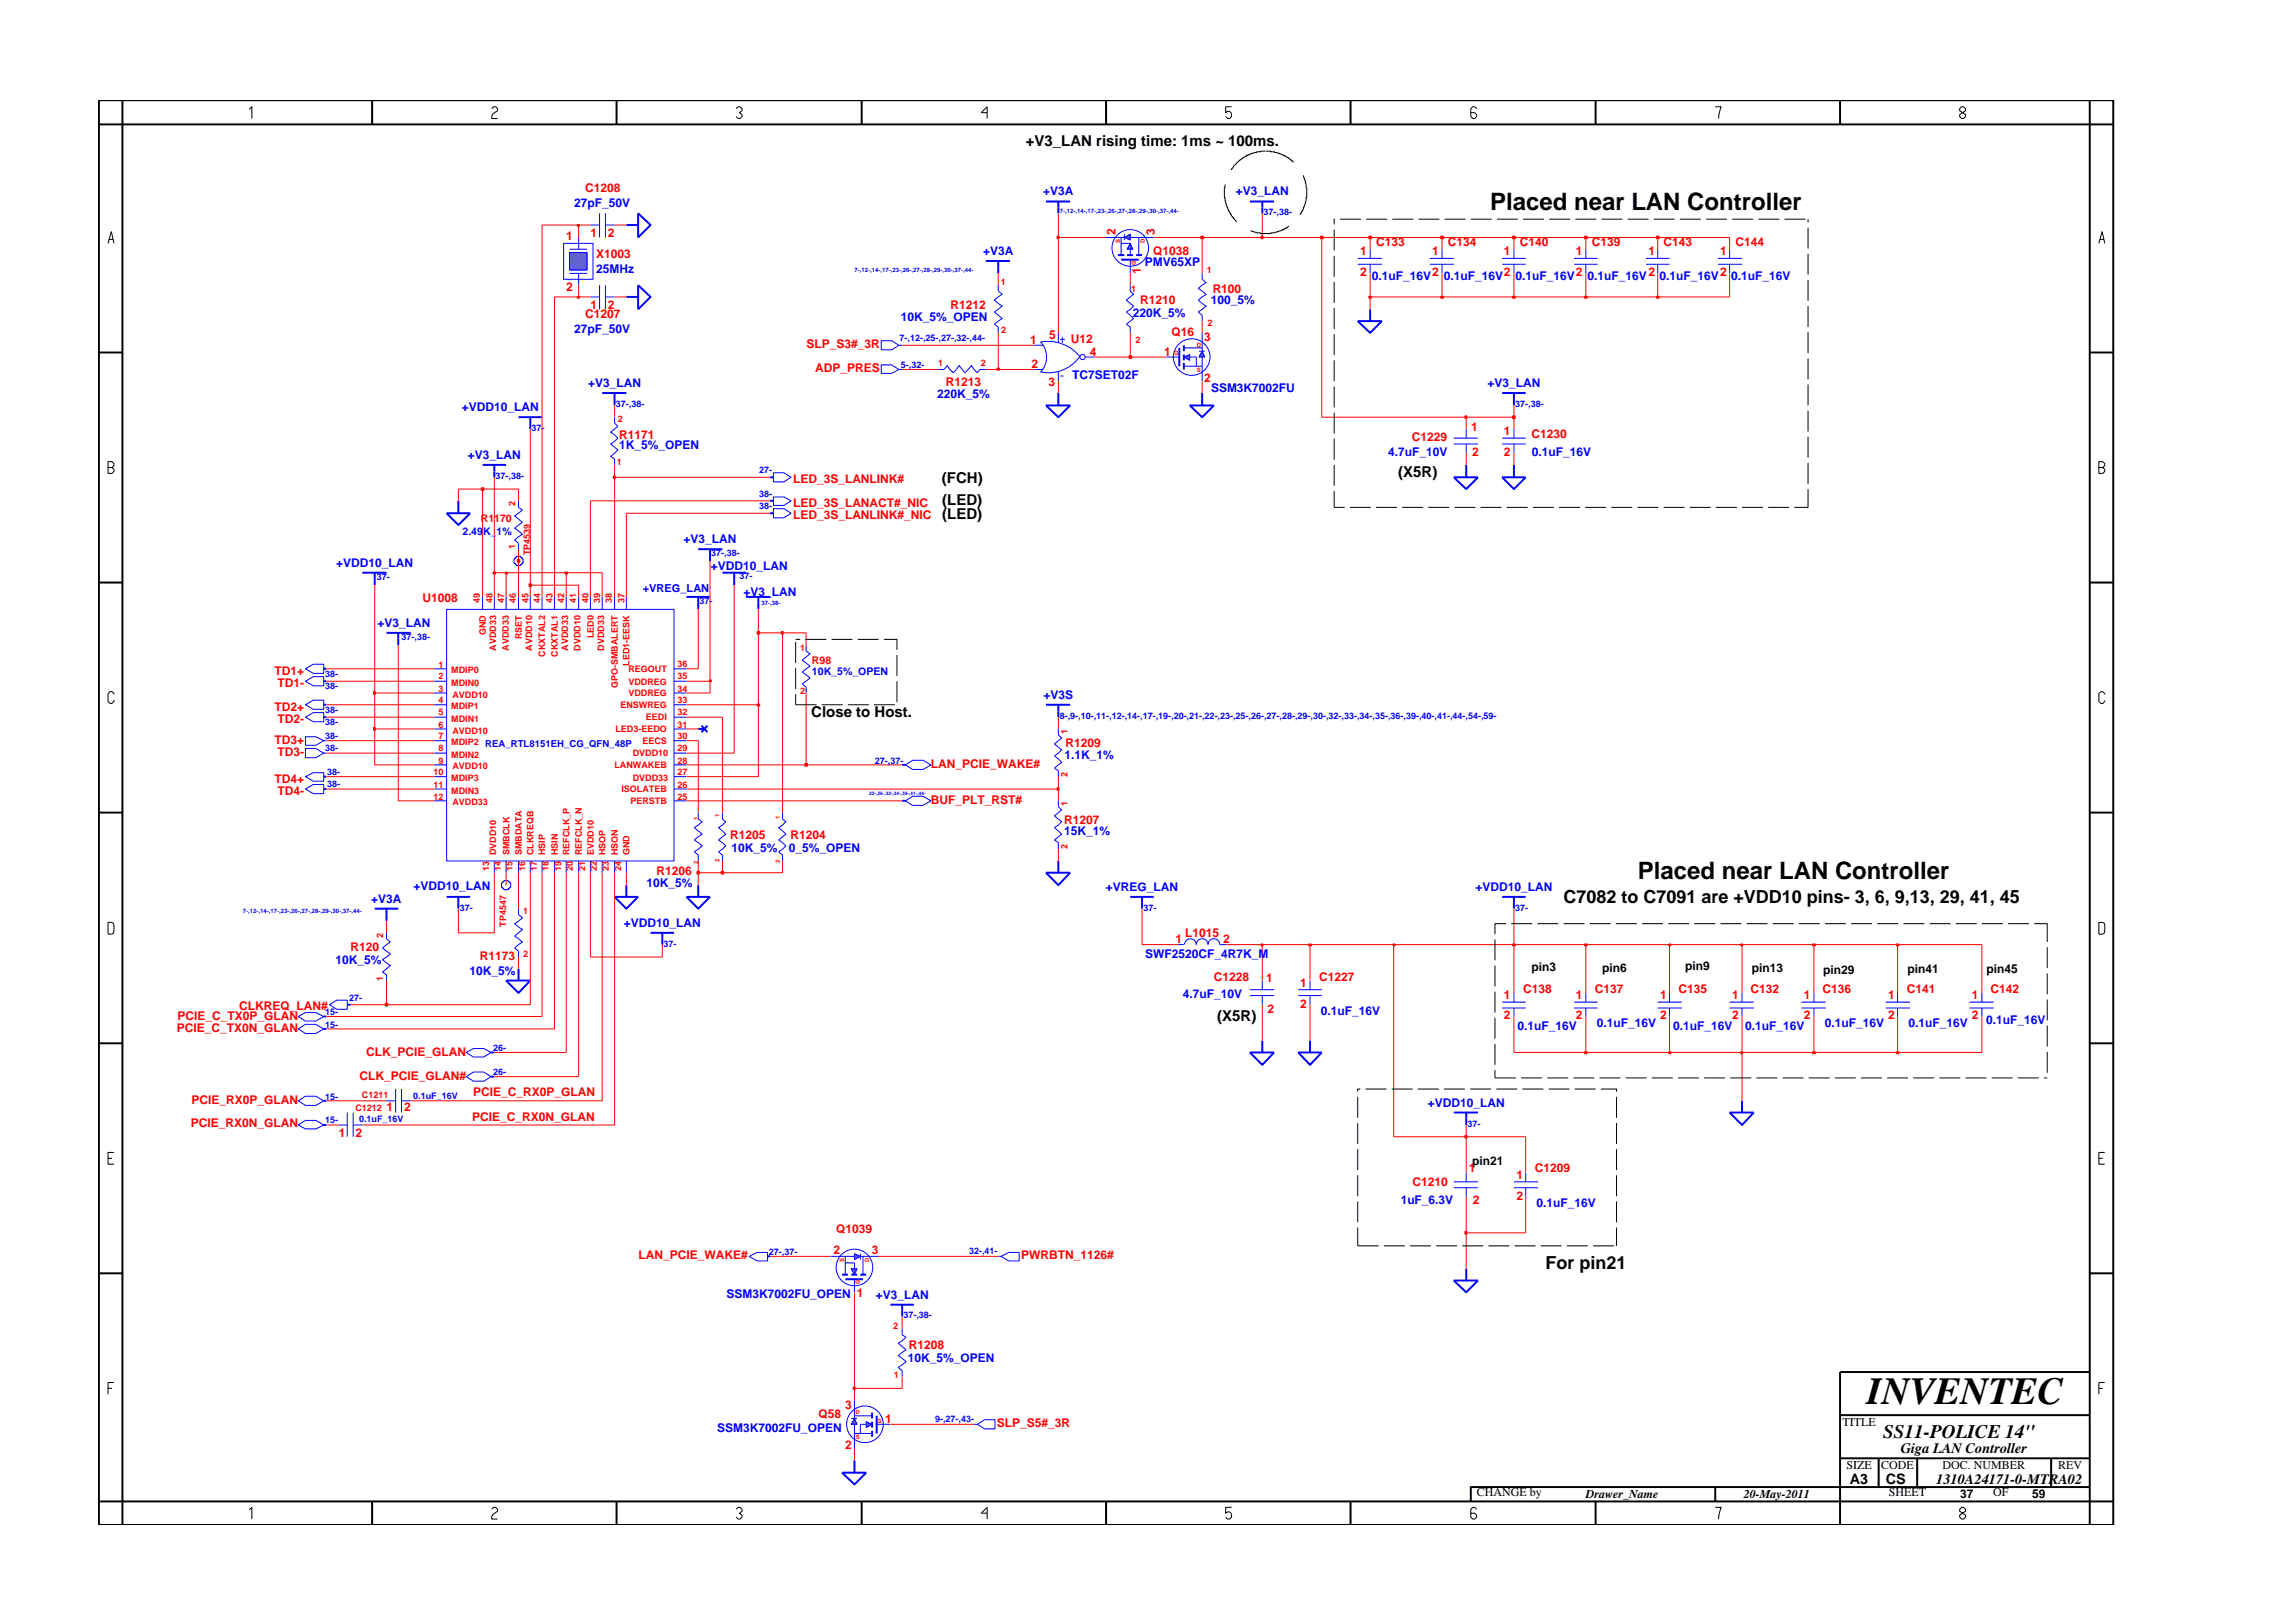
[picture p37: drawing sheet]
<svg xmlns="http://www.w3.org/2000/svg" width="297mm" height="210mm" viewBox="0 0 297 210" stroke-linecap="round" stroke-linejoin="round" font-family="sans-serif">
<defs><g id="words">
<text font-size="5" x="241.8" y="181.9">INVENTEC</text>
<g font-size="3.1">
<text x="193" y="27.2">Placed near LAN Controller</text>
<text x="212.2" y="113.9">Placed near LAN Controller</text>
</g>
<text font-size="2.5" x="244" y="186.3">SS11-POLICE 14&quot;</text>
<g font-size="2.3">
<text x="202.5" y="117">C7082 to C7091 are +VDD10 pins- 3, 6, 9,13, 29, 41, 45</text>
<text x="200.2" y="164.4">For pin21</text>
</g>
<g font-size="1.9">
<text x="132.9" y="18.9">+V3_LAN rising time: 1ms ~ 100ms.</text>
<text x="122" y="62.5">(FCH)</text>
<text x="122.1" y="65.4">(LED)</text>
<text x="181.1" y="61.8">(X5R)</text>
<text x="122.1" y="67.2">(LED)</text>
<text x="105.1" y="92.9">Close to Host.</text>
<text x="157.7" y="132.2">(X5R)</text>
<text x="246.2" y="188.2">Giga LAN Controller</text>
<text x="239.6" y="192.2">A3</text>
<text x="244.3" y="192.3">CS</text>
<text x="250.8" y="192.2">1310A24171-0-MTRA02</text>
</g>
<g font-size="1.6" fill="#00f">
<text x="74.4" y="26.9">27pF_50V</text>
<text x="135.1" y="25.3">+V3A</text>
<text x="160.1" y="25.3">+V3_LAN</text>
<text x="77.2" y="35.4">25MHz</text>
<text x="127.4" y="33">+V3A</text>
<text x="148.3" y="34.4">PMV65XP</text>
<text x="116.7" y="41.6">10K_5%_OPEN</text>
<text x="146.7" y="41.1">220K_5%</text>
<text x="156.9" y="39.4">100_5%</text>
<text x="177.7" y="36.3">0.1uF_16V</text>
<text x="187" y="36.3">0.1uF_16V</text>
<text x="196.3" y="36.3">0.1uF_16V</text>
<text x="205.7" y="36.3">0.1uF_16V</text>
<text x="215" y="36.3">0.1uF_16V</text>
<text x="224.3" y="36.3">0.1uF_16V</text>
<text x="74.4" y="43.1">27pF_50V</text>
<text x="59.8" y="53.3">+VDD10_LAN</text>
<text x="76.2" y="50.2">+V3_LAN</text>
<text x="121.4" y="51.5">220K_5%</text>
<text x="138.9" y="49.1">TC7SET02F</text>
<text x="156.9" y="50.8">SSM3K7002FU</text>
<text x="192.7" y="50.2">+V3_LAN</text>
<text x="60.6" y="59.5">+V3_LAN</text>
<text x="80.2" y="58.2">1K_5%_OPEN</text>
<text x="179.8" y="59.1">4.7uF_10V</text>
<text x="198.5" y="59.1">0.1uF_16V</text>
<text x="88.5" y="70.4">+V3_LAN</text>
<text x="43.6" y="73.4">+VDD10_LAN</text>
<text x="92.1" y="73.9">+VDD10_LAN</text>
<text x="96.3" y="77.2">+V3_LAN</text>
<text x="48.9" y="81.2">+V3_LAN</text>
<text x="135.2" y="90.5">+V3S</text>
<text x="137.9" y="98.3">1.1K_1%</text>
<text x="94.8" y="110.4">10K_5%</text>
<text x="102.2" y="110.4">0_5%_OPEN</text>
<text x="137.9" y="108.2">15K_1%</text>
<text x="48.1" y="117">+V3A</text>
<text x="53.5" y="115.3">+VDD10_LAN</text>
<text x="83.7" y="114.9">10K_5%</text>
<text x="143.3" y="115.4">+VREG_LAN</text>
<text x="191.1" y="115.4">+VDD10_LAN</text>
<text x="43.4" y="124.9">10K_5%</text>
<text x="80.8" y="120.1">+VDD10_LAN</text>
<text x="148.3" y="124.1">SWF2520CF_4R7K_M</text>
<text x="60.8" y="126.4">10K_5%</text>
<text x="153.2" y="129.3">4.7uF_10V</text>
<text x="171.1" y="131.5">0.1uF_16V</text>
<text x="196.6" y="133.4">0.1uF_16V</text>
<text x="206.8" y="133.1">0.1uF_16V</text>
<text x="216.7" y="133.4">0.1uF_16V</text>
<text x="226.1" y="133.4">0.1uF_16V</text>
<text x="236.4" y="133.1">0.1uF_16V</text>
<text x="247.2" y="133.1">0.1uF_16V</text>
<text x="257.3" y="132.6">0.1uF_16V</text>
<text x="185" y="143.4">+VDD10_LAN</text>
<text x="181.4" y="155.9">1uF_6.3V</text>
<text x="199" y="156.4">0.1uF_16V</text>
<text x="94.1" y="168.2">SSM3K7002FU_OPEN</text>
<text x="113.4" y="168.3">+V3_LAN</text>
<text x="117.6" y="176.4">10K_5%_OPEN</text>
<text x="92.9" y="185.4">SSM3K7002FU_OPEN</text>
</g>
<g font-size="1.6" fill="#f00">
<text x="75.8" y="24.9">C1208</text>
<text x="73.3" y="31.1">1</text>
<text x="76.5" y="30.8">1</text>
<text x="77.2" y="33.5">X1003</text>
<text x="78.8" y="30.8">2</text>
<text x="144.5" y="30.5" transform="rotate(-90 144.5 30.5)">2</text>
<text x="147.8" y="35.5" transform="rotate(-90 147.8 35.5)">1</text>
<text x="149.4" y="33.1">Q1038</text>
<text x="149.6" y="30.4" transform="rotate(-90 149.6 30.4)">3</text>
<text x="176.2" y="33">1</text>
<text x="176.2" y="35.8">2</text>
<text x="178.3" y="31.9">C133</text>
<text x="185.5" y="33">1</text>
<text x="185.5" y="35.8">2</text>
<text x="187.6" y="31.9">C134</text>
<text x="194.8" y="33">1</text>
<text x="194.8" y="35.8">2</text>
<text x="196.9" y="31.9">C140</text>
<text x="204.1" y="33">1</text>
<text x="204.1" y="35.8">2</text>
<text x="206.2" y="31.9">C139</text>
<text x="213.5" y="33">1</text>
<text x="213.5" y="35.8">2</text>
<text x="215.5" y="31.9">C143</text>
<text x="222.9" y="33">1</text>
<text x="222.9" y="35.8">2</text>
<text x="224.8" y="31.9">C144</text>
<text x="73.3" y="37.7">2</text>
<text x="75.8" y="41.2">C1207</text>
<text x="76.5" y="40.1">1</text>
<text x="78.8" y="40.1">2</text>
<text x="123.1" y="40.1">R1212</text>
<text x="147.7" y="39.3">R1210</text>
<text x="157.1" y="37.9">R100</text>
<text x="104.5" y="45.1">SLP_S3#_3R</text>
<text x="133.4" y="44.6">1</text>
<text x="133.6" y="47.6">2</text>
<text x="135.9" y="44">5</text>
<text x="138.7" y="44.4">U12</text>
<text x="141.2" y="46.1">4</text>
<text x="150.8" y="46.1">1</text>
<text x="151.8" y="43.5">Q16</text>
<text x="156" y="44.2">3</text>
<text x="105.6" y="48.2">ADP_PRES</text>
<text x="122.5" y="50.1">R1213</text>
<text x="135.8" y="50">3</text>
<text x="156" y="49.5">2</text>
<text x="80.2" y="56.9">R1171</text>
<text x="182.9" y="57.2">C1229</text>
<text x="190.6" y="55.9">1</text>
<text x="190.7" y="59.1">2</text>
<text x="194.8" y="56.3">1</text>
<text x="194.8" y="59.1">2</text>
<text x="198.4" y="56.7">C1230</text>
<text x="102.7" y="62.6">LED_3S_LANLINK#</text>
<text x="102.7" y="65.7">LED_3S_LANACT#_NIC</text>
<text x="102.7" y="67.2">LED_3S_LANLINK#_NIC</text>
<text x="54.7" y="78">U1008</text>
<text x="35.6" y="87.5">TD1+</text>
<text x="35.9" y="89">TD1-</text>
<text x="35.6" y="92.1">TD2+</text>
<text x="35.9" y="93.6">TD2-</text>
<text x="35.6" y="96.4">TD3+</text>
<text x="35.6" y="101.4">TD4+</text>
<text x="35.9" y="97.9">TD3-</text>
<text x="120.6" y="99.5">LAN_PCIE_WAKE#</text>
<text x="138" y="96.7">R1209</text>
<text x="35.9" y="103">TD4-</text>
<text x="120.6" y="104.1">BUF_PLT_RST#</text>
<text x="137.9" y="106.8">R1207</text>
<text x="85" y="113.4">R1206</text>
<text x="94.6" y="108.7">R1205</text>
<text x="102.4" y="108.7">R1204</text>
<text x="45.4" y="123.3">R120</text>
<text x="62.2" y="124.4">R1173</text>
<text x="152.3" y="122.2">1</text>
<text x="153.5" y="121.4">L1015</text>
<text x="158.4" y="122.2">2</text>
<text x="31" y="130.9">CLKREQ_LAN#</text>
<text x="157.3" y="127.1">C1228</text>
<text x="164" y="127.2">1</text>
<text x="164.2" y="131.3">2</text>
<text x="168.4" y="127.9">1</text>
<text x="168.4" y="130.5">2</text>
<text x="170.9" y="127.1">C1227</text>
<text x="194.8" y="129.4">1</text>
<text x="197.3" y="128.6">C138</text>
<text x="204.1" y="129.4">1</text>
<text x="206.6" y="128.6">C137</text>
<text x="215.1" y="129.4">1</text>
<text x="217.5" y="128.6">C135</text>
<text x="224.4" y="129.4">1</text>
<text x="226.8" y="128.6">C132</text>
<text x="233.7" y="129.4">1</text>
<text x="236.1" y="128.6">C136</text>
<text x="244.6" y="129.4">1</text>
<text x="247" y="128.6">C141</text>
<text x="255.5" y="129.4">1</text>
<text x="257.8" y="128.6">C142</text>
<text x="22.9" y="133.7">PCIE_C_TX0N_GLAN</text>
<text x="23" y="132.1">PCIE_C_TX0P_GLAN</text>
<text x="47.4" y="136.7">CLK_PCIE_GLAN</text>
<text x="194.8" y="132.1">2</text>
<text x="204.1" y="132.1">2</text>
<text x="215.1" y="132.1">2</text>
<text x="224.4" y="132.1">2</text>
<text x="233.7" y="132.1">2</text>
<text x="244.6" y="132.1">2</text>
<text x="255.5" y="132.1">2</text>
<text x="24.8" y="143">PCIE_RX0P_GLAN</text>
<text x="46.6" y="139.9">CLK_PCIE_GLAN#</text>
<text x="50.1" y="143.9">1</text>
<text x="52.3" y="143.9">2</text>
<text x="61.3" y="142">PCIE_C_RX0P_GLAN</text>
<text x="24.7" y="146.1">PCIE_RX0N_GLAN</text>
<text x="43.9" y="147.3">1</text>
<text x="46.1" y="147.3">2</text>
<text x="61.2" y="145.2">PCIE_C_RX0N_GLAN</text>
<text x="183" y="153.7">C1210</text>
<text x="190.3" y="151.9">1</text>
<text x="196.4" y="152.7">1</text>
<text x="196.4" y="155.4">2</text>
<text x="198.8" y="151.9">C1209</text>
<text x="108.3" y="159.7">Q1039</text>
<text x="190.8" y="156">2</text>
<text x="82.7" y="163.2">LAN_PCIE_WAKE#</text>
<text x="108" y="162.5">2</text>
<text x="113" y="162.5">3</text>
<text x="132.3" y="163.1">PWRBTN_1126#</text>
<text x="111" y="168">1</text>
<text x="117.7" y="174.8">R1208</text>
<text x="106" y="183.8">Q58</text>
<text x="109.5" y="182.5">3</text>
<text x="114.6" y="184.3">1</text>
<text x="129.1" y="184.9">SLP_S5#_3R</text>
<text x="109.5" y="187.7">2</text>
</g>
<g font-size="1.6">
<text x="198.4" y="125.8">pin3</text>
<text x="207.6" y="125.9">pin6</text>
<text x="218.3" y="125.6">pin9</text>
<text x="226.9" y="125.9">pin13</text>
<text x="247.1" y="126">pin41</text>
<text x="257.3" y="126">pin45</text>
<text x="236.2" y="126.2">pin29</text>
<text x="190.7" y="150.9">pin21</text>
<text x="238.7" y="184.8">TITLE</text>
<text x="239.2" y="190.4">SIZE</text>
<text x="243.7" y="190.4">CODE</text>
<text x="251.6" y="190.4">DOC. NUMBER</text>
<text x="266.6" y="190.4">REV</text>
<text x="191.3" y="193.8">CHANGE by</text>
<text x="205.4" y="194.1">Drawer_Name</text>
<text x="225.9" y="194.1">20-May-2011</text>
<text x="244.7" y="193.8">SHEET</text>
<text x="253.9" y="194.1">37</text>
<text x="258.2" y="193.8">OF</text>
<text x="263.3" y="194.1">59</text>
</g>
<g font-size="1.4" fill="#00f">
<text x="59.9" y="69.3">2.49K_1%</text>
<text x="83.3" y="76.7">+VREG_LAN</text>
<text x="105.2" y="87.4">10K_5%_OPEN</text>
</g>
<g font-size="1.4" fill="#f00">
<text x="62.3" y="67.6">R1170</text>
<text x="105.2" y="86">R98</text>
</g>
<g font-size="1.2" fill="#00f">
<text x="163.7" y="27.9">37-,38-</text>
<text x="116.5" y="44.1">7-,12-,25-,27-,32-,44-</text>
<text x="116.7" y="47.6">5-,32-</text>
<text x="79.8" y="52.8">37-,38-</text>
<text x="196.3" y="52.8">37-,38-</text>
<text x="68.9" y="55.8">37-</text>
<text x="64.2" y="62.1">37-,38-</text>
<text x="98.3" y="64.4">38-</text>
<text x="98.3" y="61.3">27-</text>
<text x="98.3" y="66">38-</text>
<text x="92.1" y="72">37-,38-</text>
<text x="48.8" y="75.1">37-</text>
<text x="95.8" y="75">37-</text>
<text x="52" y="82.9">37-,38-</text>
<text x="90.6" y="78.3">37-</text>
<text x="42.1" y="89.3">38-</text>
<text x="42.1" y="87.7">38-</text>
<text x="42.1" y="93.9">38-</text>
<text x="42.1" y="92.4">38-</text>
<text x="42.1" y="95.8">38-</text>
<text x="137.3" y="93.2">8-,9-,10-,11-,12-,14-,17-,19-,20-,21-,22-,23-,25-,26-,27-,28-,29-,30-,32-,33-,34-,35-,36-,39-,40-,41-,44-,54-,59-</text>
<text x="42.1" y="97.3">38-</text>
<text x="42.4" y="100.4">38-</text>
<text x="42.4" y="102">38-</text>
<text x="113.3" y="98.9">27-,37-</text>
<text x="59.5" y="118">37-</text>
<text x="148.1" y="118">37-</text>
<text x="196.3" y="118">37-</text>
<text x="86" y="122.6">37-</text>
<text x="42.1" y="131.5">15-</text>
<text x="45.2" y="129.7">27-</text>
<text x="42.1" y="133.1">15-</text>
<text x="63.9" y="136.2">26-</text>
<text x="42.1" y="142.4">15-</text>
<text x="53.5" y="142.4">0.1uF_16V</text>
<text x="63.9" y="139.3">26-</text>
<text x="42.1" y="145.5">15-</text>
<text x="46.5" y="145.3">0.1uF_16V</text>
<text x="190.1" y="146">37-</text>
<text x="99.6" y="162.6">27-,37-</text>
<text x="125.5" y="162.4">32-,41-</text>
<text x="117" y="170.8">37-,38-</text>
<text x="121.1" y="184.2">9-,27-,43-</text>
</g>
<g font-size="1.2" fill="#f00">
<text x="156.4" y="35.3">1</text>
<text x="129.7" y="36.9">1</text>
<text x="146.5" y="37.9">1</text>
<text x="121.5" y="47.4">1</text>
<text x="127.1" y="47.4">2</text>
<text x="129.7" y="43.1">2</text>
<text x="147.1" y="44.5">2</text>
<text x="156.4" y="42.3">2</text>
<text x="80" y="54.6">2</text>
<text x="66.7" y="65.5" transform="rotate(-90 66.7 65.5)">2</text>
<text x="79.9" y="60.2">1</text>
<text x="66.7" y="71.1" transform="rotate(-90 66.7 71.1)">1</text>
<text x="68.7" y="71.9" transform="rotate(-90 68.7 71.9)">TP4539</text>
<text x="62.2" y="78.2" transform="rotate(-90 62.2 78.2)">49</text>
<text x="62.9" y="82.3" transform="rotate(-90 62.9 82.3)">GND</text>
<text x="63.8" y="78.2" transform="rotate(-90 63.8 78.2)">48</text>
<text x="65.3" y="78.2" transform="rotate(-90 65.3 78.2)">47</text>
<text x="66.8" y="78.2" transform="rotate(-90 66.8 78.2)">46</text>
<text x="67.6" y="82.8" transform="rotate(-90 67.6 82.8)">RSET</text>
<text x="68.4" y="78.2" transform="rotate(-90 68.4 78.2)">45</text>
<text x="70" y="78.2" transform="rotate(-90 70 78.2)">44</text>
<text x="71.6" y="78.2" transform="rotate(-90 71.6 78.2)">43</text>
<text x="73.1" y="78.2" transform="rotate(-90 73.1 78.2)">42</text>
<text x="74.6" y="78.2" transform="rotate(-90 74.6 78.2)">41</text>
<text x="76.2" y="78.2" transform="rotate(-90 76.2 78.2)">40</text>
<text x="76.9" y="82.7" transform="rotate(-90 76.9 82.7)">LED0</text>
<text x="77.8" y="78.2" transform="rotate(-90 77.8 78.2)">39</text>
<text x="79.3" y="78.2" transform="rotate(-90 79.3 78.2)">38</text>
<text x="80.9" y="78.2" transform="rotate(-90 80.9 78.2)">37</text>
<text x="56.8" y="88">2</text>
<text x="56.8" y="86.5">1</text>
<text x="56.8" y="89.6">3</text>
<text x="58.4" y="88.8">MDIN0</text>
<text x="58.4" y="87.2">MDIP0</text>
<text x="64.3" y="84.3" transform="rotate(-90 64.3 84.3)">AVDD33</text>
<text x="65.9" y="84.3" transform="rotate(-90 65.9 84.3)">AVDD33</text>
<text x="68.9" y="84.3" transform="rotate(-90 68.9 84.3)">AVDD10</text>
<text x="70.6" y="85.1" transform="rotate(-90 70.6 85.1)">CKXTAL2</text>
<text x="72.3" y="85.1" transform="rotate(-90 72.3 85.1)">CKXTAL1</text>
<text x="73.6" y="84.3" transform="rotate(-90 73.6 84.3)">AVDD33</text>
<text x="75.2" y="84.3" transform="rotate(-90 75.2 84.3)">DVDD10</text>
<text x="78.3" y="84.3" transform="rotate(-90 78.3 84.3)">DVDD33</text>
<text x="80" y="89.1" transform="rotate(-90 80 89.1)">GPO-SMBALERT</text>
<text x="81.4" y="87.1">REGOUT</text>
<text x="81.4" y="88.7">VDDREG</text>
<text x="81.6" y="86.2" transform="rotate(-90 81.6 86.2)">LED1-EESK</text>
<text x="87.7" y="86.5">36</text>
<text x="87.7" y="89.6">34</text>
<text x="87.7" y="88">35</text>
<text x="103.7" y="84.4">1</text>
<text x="103.7" y="89.9">2</text>
<text x="56.8" y="92.7">5</text>
<text x="56.8" y="94.3">6</text>
<text x="56.8" y="91.1">4</text>
<text x="56.8" y="95.8">7</text>
<text x="58.4" y="93.5">MDIN1</text>
<text x="58.4" y="91.9">MDIP1</text>
<text x="58.6" y="95">AVDD10</text>
<text x="58.6" y="90.4">AVDD10</text>
<text x="79.7" y="94.9">LED3-EEDO</text>
<text x="80.4" y="91.7">ENSWREG</text>
<text x="81.4" y="90.2">VDDREG</text>
<text x="83.7" y="93.3">EEDI</text>
<text x="87.7" y="94.3">31</text>
<text x="87.7" y="95.8">30</text>
<text x="87.7" y="92.7">32</text>
<text x="87.7" y="91.1">33</text>
<text x="138.3" y="95.1" transform="rotate(-90 138.3 95.1)">1</text>
<text x="56.1" y="100.4">10</text>
<text x="56.8" y="97.3">8</text>
<text x="56.8" y="98.9">9</text>
<text x="58.4" y="98.2">MDIN2</text>
<text x="58.4" y="96.5">MDIP2 REA_RTL8151EH_CG_QFN_48P</text>
<text x="58.4" y="101.2">MDIP3</text>
<text x="58.6" y="99.7">AVDD10</text>
<text x="79.6" y="99.5">LANWAKEB</text>
<text x="82" y="101.2">DVDD33</text>
<text x="82" y="98">DVDD10</text>
<text x="83.2" y="96.4">EECS</text>
<text x="87.7" y="98.9">28</text>
<text x="87.7" y="100.4">27</text>
<text x="87.7" y="97.3">29</text>
<text x="138.3" y="100.6" transform="rotate(-90 138.3 100.6)">2</text>
<text x="56.1" y="102.1">11</text>
<text x="56.1" y="103.6">12</text>
<text x="58.4" y="102.8">MDIN3</text>
<text x="58.6" y="104.3">AVDD33</text>
<text x="80.5" y="102.6">ISOLATEB</text>
<text x="81.7" y="104.2">PERSTB</text>
<text x="87.7" y="102.1">26</text>
<text x="87.7" y="103.6">25</text>
<text x="138.3" y="104.4" transform="rotate(-90 138.3 104.4)">1</text>
<text x="63.4" y="112.8" transform="rotate(-90 63.4 112.8)">13</text>
<text x="64.3" y="110.8" transform="rotate(-90 64.3 110.8)">DVDD10</text>
<text x="64.9" y="112.8" transform="rotate(-90 64.9 112.8)">14</text>
<text x="66" y="110.8" transform="rotate(-90 66 110.8)">SMBCLK</text>
<text x="66.4" y="112.8" transform="rotate(-90 66.4 112.8)">15</text>
<text x="67.6" y="110.8" transform="rotate(-90 67.6 110.8)">SMBDATA</text>
<text x="68" y="112.8" transform="rotate(-90 68 112.8)">16</text>
<text x="69.1" y="110.8" transform="rotate(-90 69.1 110.8)">CLKREQB</text>
<text x="69.5" y="112.8" transform="rotate(-90 69.5 112.8)">17</text>
<text x="70.6" y="110.8" transform="rotate(-90 70.6 110.8)">HSIP</text>
<text x="71.1" y="112.8" transform="rotate(-90 71.1 112.8)">18</text>
<text x="72.3" y="110.8" transform="rotate(-90 72.3 110.8)">HSIN</text>
<text x="72.7" y="112.8" transform="rotate(-90 72.7 112.8)">19</text>
<text x="73.8" y="110.8" transform="rotate(-90 73.8 110.8)">REFCLK_P</text>
<text x="74.2" y="112.8" transform="rotate(-90 74.2 112.8)">20</text>
<text x="75.4" y="110.8" transform="rotate(-90 75.4 110.8)">REFCLK_N</text>
<text x="75.8" y="112.8" transform="rotate(-90 75.8 112.8)">21</text>
<text x="76.9" y="110.8" transform="rotate(-90 76.9 110.8)">EVDD10</text>
<text x="77.3" y="112.8" transform="rotate(-90 77.3 112.8)">22</text>
<text x="78.4" y="110.8" transform="rotate(-90 78.4 110.8)">HSOP</text>
<text x="78.9" y="112.8" transform="rotate(-90 78.9 112.8)">23</text>
<text x="80" y="110.8" transform="rotate(-90 80 110.8)">HSON</text>
<text x="80.5" y="112.8" transform="rotate(-90 80.5 112.8)">24</text>
<text x="81.6" y="110.8" transform="rotate(-90 81.6 110.8)">GND</text>
<text x="138.3" y="110" transform="rotate(-90 138.3 110)">2</text>
<text x="67.8" y="118.4">1</text>
<text x="49.6" y="121.5" transform="rotate(-90 49.6 121.5)">2</text>
<text x="65.6" y="120.1" transform="rotate(-90 65.6 120.1)">TP4547</text>
<text x="67.8" y="124">2</text>
<text x="49.6" y="127" transform="rotate(-90 49.6 127)">1</text>
<text x="46" y="143.9">C1212</text>
<text x="46.9" y="142.3">C1211</text>
<text x="115.7" y="172.2">2</text>
<text x="115.8" y="178.5">1</text>
</g>
<g font-size=".8" fill="#00f">
<text x="137.3" y="27.6">7-,12-,14-,17-,23-,26-,27-,28-,29-,30-,37-,44-</text>
<text x="110.7" y="35.2">7-,12-,14-,17-,23-,26-,27-,28-,29-,30-,37-,44-</text>
<text x="98.7" y="78.3">37-,38-</text>
<text x="31.4" y="118.3">7-,12-,14-,17-,23-,26-,27-,28-,29-,30-,37-,44-</text>
</g>
<g font-size=".8" fill="#f00">
<text x="145.1" y="31.4" transform="rotate(-90 145.1 31.4)">S</text>
<text x="147.1" y="34.3" transform="rotate(-90 147.1 34.3)">G</text>
<text x="148.3" y="31.4" transform="rotate(-90 148.3 31.4)">D</text>
<text x="152.1" y="46">G</text>
<text x="155.1" y="44.9">D</text>
<text x="155.1" y="48.1">S</text>
<text x="90.4" y="106.2" transform="rotate(-90 90.4 106.2)">1</text>
<text x="93.2" y="105.8" transform="rotate(-90 93.2 105.8)">1</text>
<text x="101" y="106" transform="rotate(-90 101 106)">1</text>
<text x="90.4" y="112" transform="rotate(-90 90.4 112)">2</text>
<text x="93.2" y="111.6" transform="rotate(-90 93.2 111.6)">2</text>
<text x="101" y="111.8" transform="rotate(-90 101 111.8)">2</text>
<text x="109.4" y="163.4" transform="rotate(-90 109.4 163.4)">S</text>
<text x="111.4" y="166.4" transform="rotate(-90 111.4 166.4)">G</text>
<text x="112.6" y="163.4" transform="rotate(-90 112.6 163.4)">D</text>
<text x="110.8" y="183.2">D</text>
<text x="113.6" y="184.4">G</text>
<text x="110.8" y="186.4">S</text>
</g>
<text font-size=".6" fill="#00f" x="112.6" y="103">22-,26-,32-,34-,39-,41-,44-</text>
</g></defs>
<g fill="none" stroke="#00f" stroke-width=".25">
<path d="M81.1 38.5h1.6M82.7 36.9l1.6 1.6-1.6 1.6zM161.9 26.1h3.1M163.5 26.1v1.5M152.8 45.1v2.3M57.9 66.5h3l-1.5 1.5zM59.4 64.9v1.6M99.8 66.5h.4M41.9 100.6h.4M41.9 102.2h.4M84.3 120.8h3M85.8 120.8v1.6"/>
<path d="M99.4 162.8h.4M188.3 165.9h3.2l-1.6 1.5zM189.9 164.4v1.5"/>
</g>
<g fill="none" stroke="#00f" stroke-width=".13">
<path d="M129.3 36.9v.8l.5 .4-1 .8 1 .8-1 .7 1 .9-1 .7 .5 .4v.7M114.2 44.1h1.3l.9 .6-.9 .6h-1.3zM116.4 44.7h.5M151.1 46.3h1.7M100.2 65.9h1.3l1 .6-1 .6h-1.3zM39.6 100.6l1-.5h1.3v1.1h-1.3zM39.6 102.2l1-.6h1.3v1.2h-1.3zM67.2 117.7v.8l.5 .4-1 .8 1 .7-1 .9 1 .7-1 .8 .5 .4v.8M101.4 105.3v.8l.4 .4-.9 .7 .9 .9-.9 .7 .9 .8-.9 .7 .5 .5v.7M137.1 103.7v.8l.4 .4-.9 .8 .9 .8-.9 .7 .9 .9-.9 .7 .5 .4v.8M161.9 128.2h3.1M161.9 129h3.1"/>
<path d="M163.5 127v1.2M163.5 129v1.2M168.2 128.2h3M168.2 129h3M169.7 127v1.2M169.7 129v1.2M203.9 129.8h3.1M203.9 130.6h3.1M205.4 128.6v1.2M205.4 130.6v1.1M196.1 153.1h3.1M196.1 153.9h3.1"/>
<path d="M197.6 151.9v1.2M197.6 153.9v1.2M97.1 162.8l1-.6h1.3v1.2h-1.3z"/>
</g>
<path d="M155.7 45.5l.4 .8h-.8z" fill="#3c3cc8"/>
<path d="M155.3 45.5h.8M155.7 45.5l.4 .8h-.8z" fill="none" stroke="#00f" stroke-width=".13"/>
<path d="M153.4 46.3l.7-.4v.8z" fill="#3c3cc8"/>
<g fill="none" stroke="#00f" stroke-width=".13">
<path d="M76.5 29.2h1.2M76.5 38.5h1.2M77.7 27.6v3.2M77.7 36.9v3.2M78.4 29.2h1.2M78.4 27.6v3.2M78.4 36.9v3.2M78.4 38.5h1.2M146.4 33.6v1.8M155.7 35.4v.8l.5 .4-1 .8 1 .7-1 .8 1 .8-1 .7 .5 .4v.8M175.9 33.5h3.1M175.9 34.2h3.1"/>
<path d="M177.5 32.3v1.2M177.5 34.2v1.2M185.2 33.5h3.1M185.2 34.2h3.1M186.8 32.3v1.2M186.8 34.2v1.2M203.9 33.5h3.1M203.9 34.2h3.1M205.4 32.3v1.2M205.4 34.2v1.2M213.2 33.5h3.1M213.2 34.2h3.1"/>
<path d="M214.7 32.3v1.2M214.7 34.2v1.2M114.2 47.3h1.3l.9 .6-.9 .5h-1.3zM116.4 47.9h.5M134 47.9h1.2M134 44.7h1.2M134.8 44.3a2.79 2.79 0 0 1 0 3.9M134.8 44.3a5.3 5.3 0 0 1 5.1 1.9M137.1 43.1v1.3M137.1 48.1v1.3M137.4 44h.6M137.4 48.7h.4"/>
<path d="M137.6 43.6v.8M139.9 46.2a4.9 4.9 0 0 1-5.1 2M140.7 46.3h1.1M153.4 46.3l.7-.4v.8zM153.4 47.4h2.3M153.4 45.1h2.3M154.1 46.3h.9v1.1M155.7 43.1v2.4M155.7 46.3v3.1M188.3 56.8h3.2M188.3 57.5h3.2M189.9 55.6v1.2"/>
<path d="M189.9 57.5v1.2M57.9 78.9h29.4v32.6h-29.4zM62.5 77.3v1.6M64 77.3v1.6M65.6 77.3v1.6M66.7 72.3l.2-.2h.5l.4 .3v.5l-.4 .4h-.5l-.3-.4v-.5zM67.2 64.9v.8l.5 .4-1 .7 1 .9-1 .7 1 .8-1 .8 .5 .4v.7M67.2 77.3v1.6M68.7 77.3v1.6M70.2 77.3v1.6M71.8 77.3v1.6M73.3 77.3v1.6"/>
<path d="M75 77.3v1.6M76.5 77.3v1.6M78 77.3v1.6M79.6 77.3v1.6M81.1 77.3v1.6M100.2 61.2h1.3l1 .6-1 .6h-1.3zM39.6 97h1.3l1 .6-1 .6h-1.3zM39.6 95.4h1.3l1 .6-1 .5h-1.3zM39.6 92.9l1-.6h1.3v1.2h-1.3zM39.6 86.6l1-.6h1.3v1.2h-1.3zM41.9 97.6h.4M41.9 96h.4"/>
<path d="M56.2 97.6h1.7M56.2 96h1.7M56.2 92.9h1.7M56.2 86.6h1.7M56.2 99.1h1.7M56.2 91.3h1.7M56.2 94.4h1.7M56.2 88.3h1.7M56.2 89.8h1.7M87.3 97.6h1.6M87.3 96h1.6M87.3 92.9h1.6"/>
<path d="M87.3 86.6h1.6M87.3 99.1h1.6M87.3 91.3h1.6M87.3 94.4h1.6M87.3 88.3h1.6M87.3 89.8h1.6M104.4 83.6v.8l.5 .3-1 .8 1 .8-1 .8 1 .7-1 .8 .5 .4v.8M117.3 99.1l.9-.6h1.4l1 .6-1 .6h-1.4zM137.1 94.4v.8l.4 .4-.9 .8 .9 .7-.9 .8 .9 .8-.9 .8 .5 .4v.7M56.2 103.7h1.7M56.2 100.6h1.7M56.2 102.2h1.7"/>
<path d="M64 111.5v1.6M65 114.4l.3-.3h.5l.4 .3v.5l-.4 .4h-.5l-.3-.4zM65.6 111.5v1.6M67.2 111.5v1.6M68.7 111.5v1.6M70.2 111.5v1.6M71.8 111.5v1.6M73.3 111.5v1.6M75 111.5v1.6M76.5 111.5v1.6M78 111.5v1.6M79.6 111.5v1.6"/>
<path d="M81.1 111.5v1.6M87.3 103.7h1.6M87.3 100.6h1.6M87.3 102.2h1.6M90.5 105.3v.8l.5 .4-1.1 .7 1.1 .9-1.1 .7 1.1 .8-1.1 .7 .6 .5v.7M93.6 105.3v.8l.4 .4-.9 .7 .9 .9-.9 .7 .9 .8-.9 .7 .5 .5v.7M117.3 103.7l.9-.5h1.4l1 .5-1 .6h-1.4zM38.6 133.3l1-.6h1.3l1 .6-1 .6h-1.3zM38.6 131.7l1-.5h1.3l1 .5-1 .6h-1.3zM42.7 130.2l.9-.6h1.4v1.2h-1.4zM60.4 136.3l.9-.5h1.4l.9 .5-.9 .6h-1.4zM194.6 129.8h3"/>
<path d="M194.6 130.6h3M196.1 128.6v1.2M196.1 130.6v1.1M214.7 129.8h3.2M214.7 130.6h3.2M216.3 128.6v1.2M216.3 130.6v1.1M224.1 129.8h3.1M224.1 130.6h3.1M225.7 128.6v1.2M225.7 130.6v1.1M233.4 129.8h3.1"/>
<path d="M233.4 130.6h3.1M235 128.6v1.2M235 130.6v1.1M244.3 129.8h3.1M244.3 130.6h3.1M245.8 128.6v1.2M245.8 130.6v1.1M255.1 129.8h3.2M255.1 130.6h3.2M256.7 128.6v1.2M256.7 130.6v1.1M38.6 142.6l1-.6h1.3l1 .6-1 .6h-1.3z"/>
<path d="M38.6 145.7l1-.6h1.3l1 .6-1 .5h-1.3zM43.9 145.7h1.1M45 144.1v3.2M45.7 145.7h1.2M45.7 144.1v3.2M188.3 153.1h3.2M188.3 153.9h3.2M189.9 151.9v1.2M189.9 153.9v1.2M116.9 172.2v.7l.5 .4-1 .7 1 .9-1 .7 1 .8-1 .8 .5 .4v.7M129.3 162.8h.4M129.7 162.8l1-.6h1.3v1.2h-1.3z"/>
<circle cx="140.2" cy="46.3" r=".34"/>
<circle cx="154.4" cy="46.3" r="2.37"/>
</g>
<g fill="none" stroke="#00f" stroke-width=".25">
<path d="M81.1 29.2h1.6M82.7 27.6l1.6 1.6-1.6 1.6zM127.7 33.8h3.1M129.3 33.8v1.6M145.2 33.6h2.3M67.2 54h3M68.7 54v1.6M78 50.9h3.1M79.6 50.9v1.6M135.5 52.5h3.1l-1.5 1.5zM137.1 50.9v1.6M153.4 44.7v.8"/>
<path d="M153.4 45.9v.8M153.4 47v.9M194.6 50.9h3M196.1 50.9v1.6M46.9 74.2h3.2M48.5 74.2v1.6M62.5 60.2h3.1M64 60.2v1.6M88.9 77.3h3.1M90.5 77.3v1.6M90.5 71.1h3.1M92 71.1v1.6"/>
<path d="M93.6 74.2h3M95.1 74.2v1.6M96.6 77.3h3.2M98.2 77.3v1.6M99.8 61.8h.4M188.3 61.8h3.2l-1.6 1.6zM189.9 60.2v1.6M194.6 61.8h3l-1.5 1.6zM196.1 60.2v1.6M41.9 92.9h.4M41.9 86.6h.4M50.1 82h3.1"/>
<path d="M51.6 82v1.6M90.5 94.4h.7M90.9 94l.7 .9M91.6 94l-.7 .9M116.9 99.1h.4M135.5 91.3h3.1M137.1 91.3v1.6M57.9 116.2h3M59.4 116.2v1.5M79.6 116.2h3.1l-1.6 1.5zM81.1 114.7v1.5M88.9 116.2h3.1l-1.5 1.5z"/>
<path d="M90.5 114.7v1.5M116.9 103.7h.4M135.5 113.1h3.1l-1.5 1.6zM137.1 111.5v1.6M146.4 116.2h3.1M147.9 116.2v1.5M194.6 116.2h3M196.1 116.2v1.5M41.9 133.3h.4M41.9 131.7h.4M45 130.2h.4M63.6 136.3h.4"/>
<path d="M161.9 136.3h3.1l-1.5 1.7zM163.5 134.8v1.5M168.2 136.3h3l-1.5 1.7zM169.7 134.8v1.5M41.9 142.6h.4M41.9 145.7h.4M224.1 144.1h3.1l-1.5 1.6zM225.7 142.6v1.5M115.3 169h3.1M116.9 169v1.5"/>
</g>
<path d="M145.7 30.8l.7-.5v.8z" fill="#3c3cc8"/>
<path d="M145.7 30.8l.7-.5v.8zM145.7 30.3v.8" fill="none" stroke="#00f" stroke-width=".13"/>
<path d="M146.4 31.5l.4 .8h-.8z" fill="#3c3cc8"/>
<g fill="none" stroke="#00f" stroke-width=".13">
<path d="M73 31.5h3.8v4.7h-3.8zM73.8 32.3h2.3M73.8 35.4h2.3M75 30.8v1.5M75 35.4v1.5M143.3 30.8h2.4M145.2 30.8v2.2M145.2 31.5h1.2M146.4 31.5l.4 .8h-.8zM146.4 30.8h3.1M146.4 32.3v.7M147.5 30.8v2.2"/>
<path d="M222.5 33.5h3.2M222.5 34.2h3.2M224.1 32.3v1.2M224.1 34.2v1.2M79.6 54v.8l.4 .4-.9 .8 .9 .8-.9 .7 .9 .8-.9 .8 .5 .4v.7M100.2 64.4h1.3l1 .5-1 .6h-1.3zM39.6 88.3l1-.6h1.3v1.1h-1.3zM126.2 184.5h.4M126.6 184.5l.9-.6h1.4v1.2h-1.4z"/>
<circle cx="146.4" cy="32.1" r="2.37"/>
</g>
<path d="M144.8 33h.9M146 33h.8M147.2 33h.7M99.8 64.9h.4M41.9 88.3h.4M65.6 127h3.1l-1.5 1.6zM67.2 125.5v1.5M188.3 144.1h3.2M189.9 144.1v1.6" fill="none" stroke="#00f" stroke-width=".25"/>
<path d="M73.8 32.7h2.3v2.3h-2.3z" fill-rule="evenodd" fill="#3c3cc8"/>
<g fill="none" stroke="#00f" stroke-width=".13">
<path d="M73.8 32.7h2.3v2.3h-2.3zM146.4 36.9v.8l.4 .4-.9 .8 .9 .8-.9 .7 .9 .9-.9 .7 .5 .4v.7M194.6 33.5h3M194.6 34.2h3M196.1 32.3v1.2M196.1 34.2v1.2M121.5 47.9h.8l.4-.5 .8 .9 .7-.9 .8 .9 .8-.9 .8 .9 .3-.4h.8M194.6 56.8h3M194.6 57.5h3M196.1 55.6v1.2M196.1 57.5v1.2M39.6 91.3l1-.6h1.3v1.2h-1.3z"/>
<path d="M60.4 139.5l.9-.6h1.4l.9 .6-.9 .6h-1.4zM152.6 122.4h.8M153.4 122.4a.76 .76 0 0 1 .8-.8 .76 .76 0 0 1 .8 .8 .76 .76 0 0 1 .7-.8 .76 .76 0 0 1 .8 .8 .76 .76 0 0 1 .8-.8 .76 .76 0 0 1 .7 .8h.9M113.6 184.5h1.7"/>
</g>
<g fill="none" stroke="#00f" stroke-width=".25">
<path d="M135.5 26.1h3.1M137.1 26.1v1.5M154.1 52.5h3.2l-1.6 1.5zM155.7 50.9v1.6M175.9 41.6h3.1l-1.5 1.5zM177.5 40.1v1.5M41.9 91.3h.4M48.5 117.7h3.1M50.1 117.7v1.6M63.6 139.5h.4M109.1 190.8h3.1l-1.5 1.5zM110.7 189.2v1.6"/>
<path d="M113.6 183.4v2.3"/>
</g>
<path d="M110.7 183.8l.3 .7h-.7z" fill="#3c3cc8"/>
<path d="M110.3 183.8h.7M110.7 183.8l.3 .7h-.7z" fill="none" stroke="#00f" stroke-width=".13"/>
<path d="M112.2 184.2l.8 .3-.8 .4z" fill="#3c3cc8"/>
<g fill="none" stroke="#00f" stroke-width=".13">
<path d="M50.1 120.8v.8l.5 .4-1 .8 1 .8-1 .7 1 .8-1 .8 .5 .4v.7M110.7 165.7v1.7M110.7 185.7h2.3M110.7 183.4h2.3M110.7 181.5v2.3M110.7 184.5v3.1M112.2 184.2l.8 .3-.8 .4zM112.2 184.5h-.8v1.2"/>
<circle cx="112" cy="184.5" r="2.37"/>
</g>
<path d="M109.5 165.7h2.3M113 183v.8M113 184.2v.7M113 185.4v.7" fill="none" stroke="#00f" stroke-width=".25"/>
<path d="M110.7 162.4l.7 .4-.7 .4z" fill="#3c3cc8"/>
<path d="M110.7 162.4l.7 .4-.7 .4zM111.4 162.4v.8" fill="none" stroke="#00f" stroke-width=".13"/>
<path d="M110.3 164.4h.7l-.3 .7z" fill="#3c3cc8"/>
<g fill="none" stroke="#00f" stroke-width=".13">
<path d="M50.1 142.6h1.2M51.3 141.1v3M52 142.6h1.2M52 141.1v3M107.6 162.8h3.1M109.5 162.8v2.3M109.5 163.6h1.2v.8M110.3 164.4h.7l-.3 .7zM111.4 162.8h2.3M111.8 162.8v2.3"/>
<circle cx="110.7" cy="164.2" r="2.37"/>
</g>
<path d="M109.1 165.1h.7M110.3 165.1h.7M111.4 165.1h.8" fill="none" stroke="#00f" stroke-width=".25"/>
<path d="M110.7 179.9v1.6M110.7 187.6v1.6M115.3 184.5h10.9" fill="none" stroke="#f00" stroke-width=".13"/>
<path d="M110.5 179.7h.3v.3h-.3z" fill-rule="evenodd" fill="#8e2323"/>
<path d="M189.9 159.7v4.7M99.8 162.8h7.8M110.5 179.7h.3v.3h-.3zM110.7 167.4v12.5h6.2v-1.6M113.7 162.8h15.6M116.9 170.5v1.7" fill="none" stroke="#f00" stroke-width=".13"/>
<path d="M189.8 159.5h.2v.4h-.2z" fill-rule="evenodd" fill="#8e2323"/>
<path d="M180.5 122.4v24.9h9.4v4.6M189.8 159.5h.2v.4h-.2zM189.9 155.1v4.6h7.7v-4.6M197.6 147.3v4.6" fill="none" stroke="#f00" stroke-width=".13"/>
<path d="M189.8 147.1h.2v.3h-.2z" fill-rule="evenodd" fill="#8e2323"/>
<path d="M73.3 113.1v23.2h-9.3M75 113.1v26.4h-11M78 113.1v29.5h-24.8M79.6 113.1v32.6h-32.7M196.1 131.7v4.6h9.3M225.7 136.3v6.3M42.3 145.7h1.6M42.3 142.6h7.8M189.8 147.1h.2v.3h-.2zM189.9 145.7v1.6h7.7" fill="none" stroke="#f00" stroke-width=".13"/>
<path d="M205.3 136.3h.3v.2h-.3z" fill-rule="evenodd" fill="#8e2323"/>
<path d="M205.3 136.3h.3v.2h-.3zM205.4 131.7v4.6h10.9" fill="none" stroke="#f00" stroke-width=".13"/>
<path d="M216.2 136.3h.2v.2h-.2z" fill-rule="evenodd" fill="#8e2323"/>
<path d="M216.2 136.3h.2v.2h-.2zM216.3 131.7v4.6h9.4" fill="none" stroke="#f00" stroke-width=".13"/>
<path d="M225.5 136.3h.2v.2h-.2z" fill-rule="evenodd" fill="#8e2323"/>
<path d="M225.5 136.3h.2v.2h-.2zM225.7 131.7v4.6h9.3" fill="none" stroke="#f00" stroke-width=".13"/>
<path d="M234.8 136.3h.3v.2h-.3z" fill-rule="evenodd" fill="#8e2323"/>
<path d="M234.8 136.3h.3v.2h-.3zM235 131.7v4.6h10.8" fill="none" stroke="#f00" stroke-width=".13"/>
<path d="M245.6 136.3h.4v.2h-.4z" fill-rule="evenodd" fill="#8e2323"/>
<path d="M70.2 113.1v18.6h-27.9M71.8 113.1v20.2h-29.5M45.4 130.2h4.7M163.5 130.2v4.6M169.7 130.2v4.6M245.6 136.3h.4v.2h-.4zM245.8 131.7v4.6h10.9v-4.6" fill="none" stroke="#f00" stroke-width=".13"/>
<path d="M49.9 130h.3v.3h-.3z" fill-rule="evenodd" fill="#8e2323"/>
<g fill="none" stroke="#f00" stroke-width=".13">
<path d="M68.7 113.1v17.1h-18.6v-3.2M76.5 113.1v10.9h9.3v-1.6M147.9 117.7v4.7h4.7M49.9 130h.3v.3h-.3zM67.2 124v1.5M158.9 122.4h4.6v4.6M169.7 122.4v4.6M196.1 122.4v6.2M205.4 122.4v6.2M216.3 122.4v6.2M225.7 122.4v6.2M235 122.4v6.2"/>
<path d="M245.8 122.4v6.2M256.7 122.4v6.2"/>
</g>
<path d="M163.4 122.3h.2v.2h-.2z" fill-rule="evenodd" fill="#8e2323"/>
<path d="M163.4 122.3h.2v.2h-.2zM163.5 122.4h6.2" fill="none" stroke="#f00" stroke-width=".13"/>
<path d="M169.5 122.3h.4v.2h-.4z" fill-rule="evenodd" fill="#8e2323"/>
<path d="M169.5 122.3h.4v.2h-.4zM169.7 122.4h10.8" fill="none" stroke="#f00" stroke-width=".13"/>
<path d="M180.5 122.3h.2v.2h-.2z" fill-rule="evenodd" fill="#8e2323"/>
<path d="M180.5 122.3h.2v.2h-.2zM180.5 122.4h15.6" fill="none" stroke="#f00" stroke-width=".13"/>
<path d="M195.9 122.3h.4v.2h-.4z" fill-rule="evenodd" fill="#8e2323"/>
<path d="M196.1 117.7v4.7h9.3M195.9 122.3h.4v.2h-.4z" fill="none" stroke="#f00" stroke-width=".13"/>
<path d="M205.3 122.3h.3v.2h-.3z" fill-rule="evenodd" fill="#8e2323"/>
<path d="M205.3 122.3h.3v.2h-.3zM205.4 122.4h10.9" fill="none" stroke="#f00" stroke-width=".13"/>
<path d="M216.2 122.3h.2v.2h-.2z" fill-rule="evenodd" fill="#8e2323"/>
<path d="M216.2 122.3h.2v.2h-.2zM216.3 122.4h9.4" fill="none" stroke="#f00" stroke-width=".13"/>
<path d="M225.5 122.3h.2v.2h-.2z" fill-rule="evenodd" fill="#8e2323"/>
<path d="M225.5 122.3h.2v.2h-.2zM225.7 122.4h9.3" fill="none" stroke="#f00" stroke-width=".13"/>
<path d="M234.8 122.3h.3v.2h-.3z" fill-rule="evenodd" fill="#8e2323"/>
<path d="M234.8 122.3h.3v.2h-.3zM235 122.4h10.8" fill="none" stroke="#f00" stroke-width=".13"/>
<path d="M245.6 122.3h.4v.2h-.4z" fill-rule="evenodd" fill="#8e2323"/>
<path d="M50.1 119.3v1.5M64 113.1v7.7h-4.6v-3.1M65.6 113.1v1.6M67.2 113.1v4.6M81.1 113.1v1.6M90.5 113.1v1.6M245.6 122.3h.4v.2h-.4zM245.8 122.4h10.9" fill="none" stroke="#f00" stroke-width=".13"/>
<path d="M90.3 112.9h.3v.3h-.3z" fill-rule="evenodd" fill="#8e2323"/>
<path d="M90.3 112.9h.3v.3h-.3zM90.5 111.5v1.6h3.1" fill="none" stroke="#f00" stroke-width=".13"/>
<path d="M93.4 112.9h.4v.3h-.4z" fill-rule="evenodd" fill="#8e2323"/>
<path d="M51.6 83.6v20.1h4.6M90.5 96v9.3M93.6 92.9v12.4M101.4 82v23.3M42.3 102.2h13.9M88.9 102.2h48.2v1.5M88.9 103.7h28M93.4 112.9h.4v.3h-.4zM93.6 111.5v1.6h7.8v-1.6M137.1 110v1.5" fill="none" stroke="#f00" stroke-width=".13"/>
<path d="M136.9 102.1h.3v.3h-.3z" fill-rule="evenodd" fill="#8e2323"/>
<path d="M48.5 94.4v4.7h7.7M88.9 99.1h15.5M98.2 91.3v9.3h-9.3M42.3 100.6h13.9M136.9 102.1h.3v.3h-.3zM137.1 100.6v1.6" fill="none" stroke="#f00" stroke-width=".13"/>
<path d="M104.3 98.9h.3v.4h-.3z" fill-rule="evenodd" fill="#8e2323"/>
<path d="M95.1 75.8v21.8h-6.2M42.3 97.6h13.9M42.3 96h13.9M88.9 96h1.6M104.3 98.9h.3v.4h-.3zM104.4 89.8v9.3h12.5" fill="none" stroke="#f00" stroke-width=".13"/>
<path d="M48.4 94.3h.2v.3h-.2z" fill-rule="evenodd" fill="#8e2323"/>
<path d="M42.3 92.9h13.9M42.3 91.3h13.9M48.4 94.3h.2v.3h-.2zM48.5 89.8v4.6h7.7M88.9 94.4h1.6M88.9 92.9h4.7M88.9 91.3h9.3M137.1 92.9v1.5" fill="none" stroke="#f00" stroke-width=".13"/>
<path d="M98.1 91.2h.3v.3h-.3z" fill-rule="evenodd" fill="#8e2323"/>
<path d="M98.1 91.2h.3v.3h-.3zM98.2 82v9.3" fill="none" stroke="#f00" stroke-width=".13"/>
<path d="M48.4 89.6h.2v.3h-.2z" fill-rule="evenodd" fill="#8e2323"/>
<path d="M48.5 75.8v14h7.7M42.3 88.3h13.9M48.4 89.6h.2v.3h-.2zM88.9 88.3h3.1v1.5h-3.1" fill="none" stroke="#f00" stroke-width=".13"/>
<path d="M91.9 88.1h.2v.2h-.2z" fill-rule="evenodd" fill="#8e2323"/>
<path d="M90.5 78.9v7.7h-1.6M92 72.7v15.6M42.3 86.6h13.9M91.9 88.1h.2v.2h-.2zM104.4 82v1.6" fill="none" stroke="#f00" stroke-width=".13"/>
<path d="M98.1 81.8h.3v.4h-.3z" fill-rule="evenodd" fill="#8e2323"/>
<path d="M98.2 78.9v3.1h3.2M98.1 81.8h.3v.4h-.3z" fill="none" stroke="#f00" stroke-width=".13"/>
<path d="M101.2 81.8h.3v.4h-.3z" fill-rule="evenodd" fill="#8e2323"/>
<g fill="none" stroke="#f00" stroke-width=".13">
<path d="M70.2 29.2v48.1M71.8 38.5v38.8M62.5 63.4v13.9M64 74.2v3.1M65.6 74.2v3.1M67.2 72.7v4.6M68.7 75.8v1.5M73.3 74.2v3.1M75 75.8v1.5M76.5 64.9v12.4M78 74.2v3.1M79.6 61.8v15.5"/>
<path d="M81.1 66.5v10.8M101.2 81.8h.3v.4h-.3zM101.4 82h3"/>
</g>
<path d="M68.5 75.6h.4v.4h-.4z" fill-rule="evenodd" fill="#8e2323"/>
<path d="M68.7 55.6v20.2h6.3M68.5 75.6h.4v.4h-.4z" fill="none" stroke="#f00" stroke-width=".13"/>
<path d="M63.9 74.1h.3v.3h-.3z" fill-rule="evenodd" fill="#8e2323"/>
<path d="M63.9 74.1h.3v.3h-.3zM64 61.8v12.4h1.6" fill="none" stroke="#f00" stroke-width=".13"/>
<path d="M65.5 74.1h.2v.3h-.2z" fill-rule="evenodd" fill="#8e2323"/>
<path d="M65.5 74.1h.2v.3h-.2zM65.6 74.2h7.7" fill="none" stroke="#f00" stroke-width=".13"/>
<path d="M73.2 74.1h.3v.3h-.3z" fill-rule="evenodd" fill="#8e2323"/>
<path d="M73.2 74.1h.3v.3h-.3zM73.3 74.2h4.7" fill="none" stroke="#f00" stroke-width=".13"/>
<path d="M67 72.5h.3v.3h-.3z" fill-rule="evenodd" fill="#8e2323"/>
<path d="M62.5 63.4h-3.1v1.5M67 72.5h.3v.3h-.3zM67.2 63.4v1.5M67.2 71.1v1.6M76.5 64.9h23.3M81.1 66.5h18.7" fill="none" stroke="#f00" stroke-width=".13"/>
<path d="M62.3 63.2h.4v.3h-.4z" fill-rule="evenodd" fill="#8e2323"/>
<path d="M62.3 63.2h.4v.3h-.4zM62.5 63.4h4.7" fill="none" stroke="#f00" stroke-width=".13"/>
<path d="M79.4 61.7h.3v.3h-.3z" fill-rule="evenodd" fill="#8e2323"/>
<path d="M171.2 30.8v23.2h18.7v1.6M79.6 52.5v1.5M189.9 58.7v1.5M196.1 54v1.6M196.1 58.7v1.5M79.4 61.7h.3v.3h-.3zM79.6 60.2v1.6h20.2" fill="none" stroke="#f00" stroke-width=".13"/>
<path d="M189.8 53.9h.2v.3h-.2z" fill-rule="evenodd" fill="#8e2323"/>
<path d="M189.8 53.9h.2v.3h-.2zM189.9 54h6.2" fill="none" stroke="#f00" stroke-width=".13"/>
<path d="M195.9 53.9h.4v.3h-.4z" fill-rule="evenodd" fill="#8e2323"/>
<path d="M116.9 47.9h4.6M127.7 47.9h1.6M137.1 49.4v1.5M155.7 49.4v1.5M195.9 53.9h.4v.3h-.4zM196.1 52.5v1.5" fill="none" stroke="#f00" stroke-width=".13"/>
<path d="M129.1 47.7h.4v.2h-.4z" fill-rule="evenodd" fill="#8e2323"/>
<path d="M129.1 47.7h.4v.2h-.4zM129.3 43.1v4.8h4.7M141.8 46.3h4.6" fill="none" stroke="#f00" stroke-width=".13"/>
<path d="M146.2 46.1h.4v.3h-.4z" fill-rule="evenodd" fill="#8e2323"/>
<path d="M71.8 38.5h3.2M137.1 30.8v12.3M177.5 38.5v1.6M116.9 44.7h17.1M146.2 46.1h.4v.3h-.4zM146.4 43.1v3.2h4.7M155.7 41.6v1.5" fill="none" stroke="#f00" stroke-width=".13"/>
<path d="M74.8 38.4h.2v.2h-.2z" fill-rule="evenodd" fill="#8e2323"/>
<path d="M74.8 38.4h.2v.2h-.2zM75 36.9v1.6h1.5M79.6 38.5h1.5" fill="none" stroke="#f00" stroke-width=".13"/>
<path d="M177.3 38.4h.4v.2h-.4z" fill-rule="evenodd" fill="#8e2323"/>
<path d="M177.3 38.4h.4v.2h-.4zM177.5 35.4v3.1h9.3" fill="none" stroke="#f00" stroke-width=".13"/>
<path d="M186.6 38.4h.4v.2h-.4z" fill-rule="evenodd" fill="#8e2323"/>
<path d="M186.6 38.4h.4v.2h-.4zM186.8 35.4v3.1h9.3" fill="none" stroke="#f00" stroke-width=".13"/>
<path d="M195.9 38.4h.4v.2h-.4z" fill-rule="evenodd" fill="#8e2323"/>
<path d="M195.9 38.4h.4v.2h-.4zM196.1 35.4v3.1h9.3" fill="none" stroke="#f00" stroke-width=".13"/>
<path d="M205.3 38.4h.3v.2h-.3z" fill-rule="evenodd" fill="#8e2323"/>
<path d="M205.3 38.4h.3v.2h-.3zM205.4 35.4v3.1h9.3" fill="none" stroke="#f00" stroke-width=".13"/>
<path d="M214.6 38.4h.3v.2h-.3z" fill-rule="evenodd" fill="#8e2323"/>
<path d="M75 29.2v1.6M129.3 35.4v1.5M146.4 35.4v1.5M155.7 30.8v4.6M177.5 30.8v1.5M186.8 30.8v1.5M196.1 30.8v1.5M205.4 30.8v1.5M214.6 38.4h.3v.2h-.3zM214.7 35.4v3.1h9.4v-3.1M214.7 30.8v1.5M224.1 30.8v1.5" fill="none" stroke="#f00" stroke-width=".13"/>
<path d="M136.9 30.6h.3v.3h-.3z" fill-rule="evenodd" fill="#8e2323"/>
<path d="M136.9 30.6h.3v.3h-.3zM137.1 27.6v3.2h6.2M149.5 30.8h6.2" fill="none" stroke="#f00" stroke-width=".13"/>
<path d="M155.6 30.6h.3v.3h-.3z" fill-rule="evenodd" fill="#8e2323"/>
<path d="M155.6 30.6h.3v.3h-.3zM155.7 30.8h7.8" fill="none" stroke="#f00" stroke-width=".13"/>
<path d="M163.4 30.6h.2v.3h-.2z" fill-rule="evenodd" fill="#8e2323"/>
<path d="M163.4 30.6h.2v.3h-.2zM163.5 27.6v3.2h7.7" fill="none" stroke="#f00" stroke-width=".13"/>
<path d="M171.1 30.6h.3v.3h-.3z" fill-rule="evenodd" fill="#8e2323"/>
<path d="M171.1 30.6h.3v.3h-.3zM171.2 30.8h6.3" fill="none" stroke="#f00" stroke-width=".13"/>
<path d="M177.3 30.6h.4v.3h-.4z" fill-rule="evenodd" fill="#8e2323"/>
<path d="M177.3 30.6h.4v.3h-.4zM177.5 30.8h9.3" fill="none" stroke="#f00" stroke-width=".13"/>
<path d="M186.6 30.6h.4v.3h-.4z" fill-rule="evenodd" fill="#8e2323"/>
<path d="M186.6 30.6h.4v.3h-.4zM186.8 30.8h9.3" fill="none" stroke="#f00" stroke-width=".13"/>
<path d="M195.9 30.6h.4v.3h-.4z" fill-rule="evenodd" fill="#8e2323"/>
<path d="M195.9 30.6h.4v.3h-.4zM196.1 30.8h9.3" fill="none" stroke="#f00" stroke-width=".13"/>
<path d="M205.3 30.6h.3v.3h-.3z" fill-rule="evenodd" fill="#8e2323"/>
<path d="M205.3 30.6h.3v.3h-.3zM205.4 30.8h9.3" fill="none" stroke="#f00" stroke-width=".13"/>
<path d="M214.6 30.6h.3v.3h-.3z" fill-rule="evenodd" fill="#8e2323"/>
<path d="M70.2 29.2h4.8M214.6 30.6h.3v.3h-.3zM214.7 30.8h9.4" fill="none" stroke="#f00" stroke-width=".13"/>
<path d="M74.8 29.1h.2v.2h-.2z" fill-rule="evenodd" fill="#8e2323"/>
<path d="M74.8 29.1h.2v.2h-.2zM75 29.2h1.5M79.6 29.2h1.5" fill="none" stroke="#f00" stroke-width=".13"/>
<g fill="none" stroke="#000" stroke-width=".25">
<path d="M12.8 13h261v184.6h-261zM12.8 16.1h261M15.9 13v184.6M48.2 13v3.1M79.9 13v3.1M111.6 13v3.1M143.3 13v3.1M174.9 13v3.1M206.7 13v3.1M238.4 13v3.1M270.7 13v184.6M12.8 45.7h3.1"/>
<path d="M270.7 45.7h3.1M12.8 75.5h3.1M270.7 75.5h3.1M12.8 105.3h3.1M270.7 105.3h3.1M12.8 135.2h3.1M270.7 135.2h3.1M12.8 165h3.1M270.7 165h3.1M270.7 177.7h-32.3v19.9M12.8 194.5h261M48.2 194.5v3.1"/>
<path d="M79.9 194.5v3.1M111.6 194.5v3.1M143.3 194.5v3.1M174.9 194.5v3.1M206.7 194.5v3.1M222.2 192.6v1.9M238.4 183.3h32.3M238.4 188.9h32.3M243.4 188.9v3.7M248.4 188.9v3.7M265.7 188.9v3.7M270.7 192.6h-80.2v1.9"/>
</g>
<g fill="none" stroke="#000" stroke-width=".13">
<path d="M32.3 14.2l.3-.4v1.6M63.7 14.1l.3-.3h.2l.3 .3v.2l-.5 .4-.3 .4v.3h.8M95.4 14.1l.2-.3h.3l.2 .3v.2l-.3 .3 .3 .2v.3l-.2 .3h-.3l-.2-.3M127.9 14.6h-.8l.8-.8v1.6M159.5 13.8h-.7v.8l.2-.2a.5 .5 0 0 1 .5 .7l-.2 .3h-.3l-.2-.3M163.9 19.6l-1.1 .1v.1h-.6v.1l-.8 .3v.1l-.8 .4-.8 .8-.2 .4-.1 .1M164 19.6h.6v.1h.5v.1h.6v.1l.6 .2v.1h.2v.1l.4 .1 .7 .6M191.3 14.1l-.3-.3h-.2l-.3 .3v1l.3 .3h.2l.3-.3v-.3l-.3-.2h-.5M222.2 13.8h.8l-.4 1.6M254.1 13.8l-.2 .3v.2l.7 .5v.3l-.2 .3h-.3l-.2-.3v-.3l.7-.5v-.2l-.2-.3zM14 31.5l.4-1.5 .4 1.5M14.1 31h.6"/>
<path d="M158.7 23.9l-.1 1.7h.1l.1 .8 .6 1.3h.1l.2 .5 .5 .5M167 29.3l-.3 .2v.1l-.4 .1h-.2v.1l-1.1 .4h-.4v.1h-1.3v-.1h-.5l-.8-.3M168.9 22.7l.4 1.6v1.3h-.1v.4l-.3 .9-.1 .4h-.1l-.3 .5M172.8 29.7v2.8M172.8 33.1v2.7M172.8 36.5v2.7M172.8 39.9v2.7M172.9 28.4h-.1v.7M173.6 28.4h2.7M177 28.4h2.7M180.4 28.4h2.7M183.8 28.4h2.7"/>
<path d="M187.1 28.4h2.8M190.5 28.4h2.7M193.9 28.4h2.7M197.3 28.4h2.7M200.7 28.4h2.7M204.1 28.4h2.7M207.5 28.4h2.7M210.8 28.4h2.8M214.2 28.4h2.7M217.6 28.4h2.7M221 28.4h2.7M224.4 28.4h2.7"/>
<path d="M227.8 28.4h2.7M231.2 28.4h2.7M234.2 28.4v.4M234.2 29.5v2.7M234.2 32.9v2.7M234.2 36.3v2.7M234.2 39.7v2.7M271.9 31.5l.4-1.5 .4 1.5M272 31h.6M172.8 43.3v2.7M172.8 46.7v2.7M172.8 50.1v2.7"/>
<path d="M172.8 53.5v2.7M172.8 56.8v2.7M234.2 43v2.7M234.2 46.4v2.7M234.2 49.8v2.7M234.2 53.2v2.7M234.2 56.6v2.7M234.2 60v2.7M14 60.6h.5l.3-.3v-.2l-.3-.3h-.5v1.5h.5l.3-.2v-.3l-.3-.2M172.8 63.6v2.1h1.4M172.8 60.2v2.7M174.9 65.7h2.7"/>
<path d="M178.3 65.7h2.7M181.6 65.7h2.7M185 65.7h2.7M188.4 65.7h2.7M191.8 65.7h2.7M195.2 65.7h2.7M198.6 65.7h2.7M202 65.7h2.7M205.3 65.7h2.8M208.7 65.7h2.7M212.1 65.7h2.7M215.5 65.7h2.7"/>
<path d="M218.9 65.7h2.7M222.3 65.7h2.7M225.7 65.7h2.7M229.1 65.7h2.7M234.2 63.4v2.3h-1.8M271.9 60.6h.5l.3-.3v-.2l-.3-.3h-.5v1.5h.5l.3-.2v-.3l-.3-.2M14.8 89.9l-.3-.3h-.2l-.3 .3v1l.3 .2h.2l.3-.2v-.2M103.1 89.9v1.4h2.7M103.1 82.8h.6M103.1 83.2v2.7M103.1 86.6v2.7M104.3 82.8h2.7"/>
<path d="M106.5 91.3h2.7M107.7 82.8h2.7M109.8 91.3h2.8M111.1 82.8h2.7M113.2 91.3h2.7M114.5 82.8h1.7v1.4M116.2 84.9v2.7M116.2 88.3v2.7M272.7 89.9l-.3-.3h-.3l-.2 .3v1l.2 .2h.3l.3-.2v-.2M14 119.5l.7 .1 .1 .2-.1 1.1-.7 .1zM195.1 119.7h-1.4v1.3M195.8 119.7h2.7"/>
<path d="M199.2 119.7h2.7M202.6 119.7h2.7M205.9 119.7h2.7M209.3 119.7h2.7M212.7 119.7h2.7M216.1 119.7h2.7M219.5 119.7h2.7M222.9 119.7h2.7M226.3 119.7h2.7M229.6 119.7h2.8M233 119.7h2.7M236.4 119.7h2.7"/>
<path d="M239.8 119.7h2.7M243.2 119.7h2.7M246.6 119.7h2.7M250 119.7h2.7M253.4 119.7h2.7M256.7 119.7h2.7M260.1 119.7h2.7M263.5 119.7h1.7v2.3M271.9 119.5l.7 .1 .1 .2-.1 1.1-.7 .1zM193.7 138.6v1h2.7M193.7 121.7v2.7M193.7 125.1v2.7"/>
<path d="M193.7 128.5v2.7M193.7 131.9v2.7M193.7 135.2v2.8M197 139.6h2.8M200.4 139.6h2.7M203.8 139.6h2.7M207.2 139.6h2.7M210.6 139.6h2.7M214 139.6h2.7M217.4 139.6h2.7M220.8 139.6h2.7M224.1 139.6h2.8"/>
<path d="M227.5 139.6h2.7M230.9 139.6h2.7M234.3 139.6h2.7M237.7 139.6h2.7M241.1 139.6h2.7M244.5 139.6h2.7M247.8 139.6h2.8M251.2 139.6h2.7M254.6 139.6h2.7M258 139.6h2.7M261.4 139.6h2.7M264.8 139.6h.4"/>
<path d="M265.2 122.7v2.7M265.2 126.1v2.7M265.2 129.5v2.7M265.2 132.9v2.7M265.2 136.3v2.7M14 150.1h.5M14.8 149.3h-.8v1.5h.8M175.9 159v2.4h2.7M175.9 142.1v2.7M175.9 145.5v2.7M175.9 148.9v2.7M175.9 152.3v2.7"/>
<path d="M175.9 155.6v2.8M176.2 141.1h-.3v.3M176.9 141.1h2.7M180.3 141.1h2.7M183.7 141.1h2.7M187.1 141.1h2.7M190.4 141.1h2.8M193.8 141.1h2.7M197.2 141.1h2.7M200.6 141.1h2.7M204 141.1h2.7M207.4 141.1h2v.3"/>
<path d="M209.4 142.1v2.7M209.4 145.5v2.7M209.4 148.9v2.7M209.4 152.3v2.7M209.4 155.6v2.8M209.4 159v2.4M271.9 150.1h.5M272.7 149.3h-.8v1.5h.8M14 179.9h.5M14.8 179.1h-.8v1.5M179.3 161.4h2.7M182.7 161.4h2.7"/>
<path d="M186 161.4h2.8M189.4 161.4h2.7M192.8 161.4h2.7M196.2 161.4h2.7M199.6 161.4h2.7M203 161.4h2.7M206.4 161.4h2.7M271.9 179.9h.5M272.7 179.1h-.8v1.5M32.3 195.6l.3-.3v1.5M63.7 195.5l.3-.2h.2l.3 .2v.3l-.5 .3-.3 .4v.3h.8M95.4 195.5l.2-.2h.3l.2 .2v.3l-.3 .2 .3 .3v.2l-.2 .3h-.3l-.2-.3"/>
<path d="M127.9 196h-.8l.8-.7v1.5M159.5 195.3h-.7v.7l.2-.1a.5 .5 0 0 1 .5 .6l-.2 .3h-.3l-.2-.3M191.3 195.5l-.3-.2h-.2l-.3 .2v1l.3 .3h.2l.3-.3v-.2l-.3-.3h-.5M222.2 195.3h.8l-.4 1.5M254.1 195.3l-.2 .2v.3l.7 .5v.2l-.2 .3h-.3l-.2-.3v-.2l.7-.5v-.3l-.2-.2z"/>
</g>
<use href="#words"/>
</svg>
